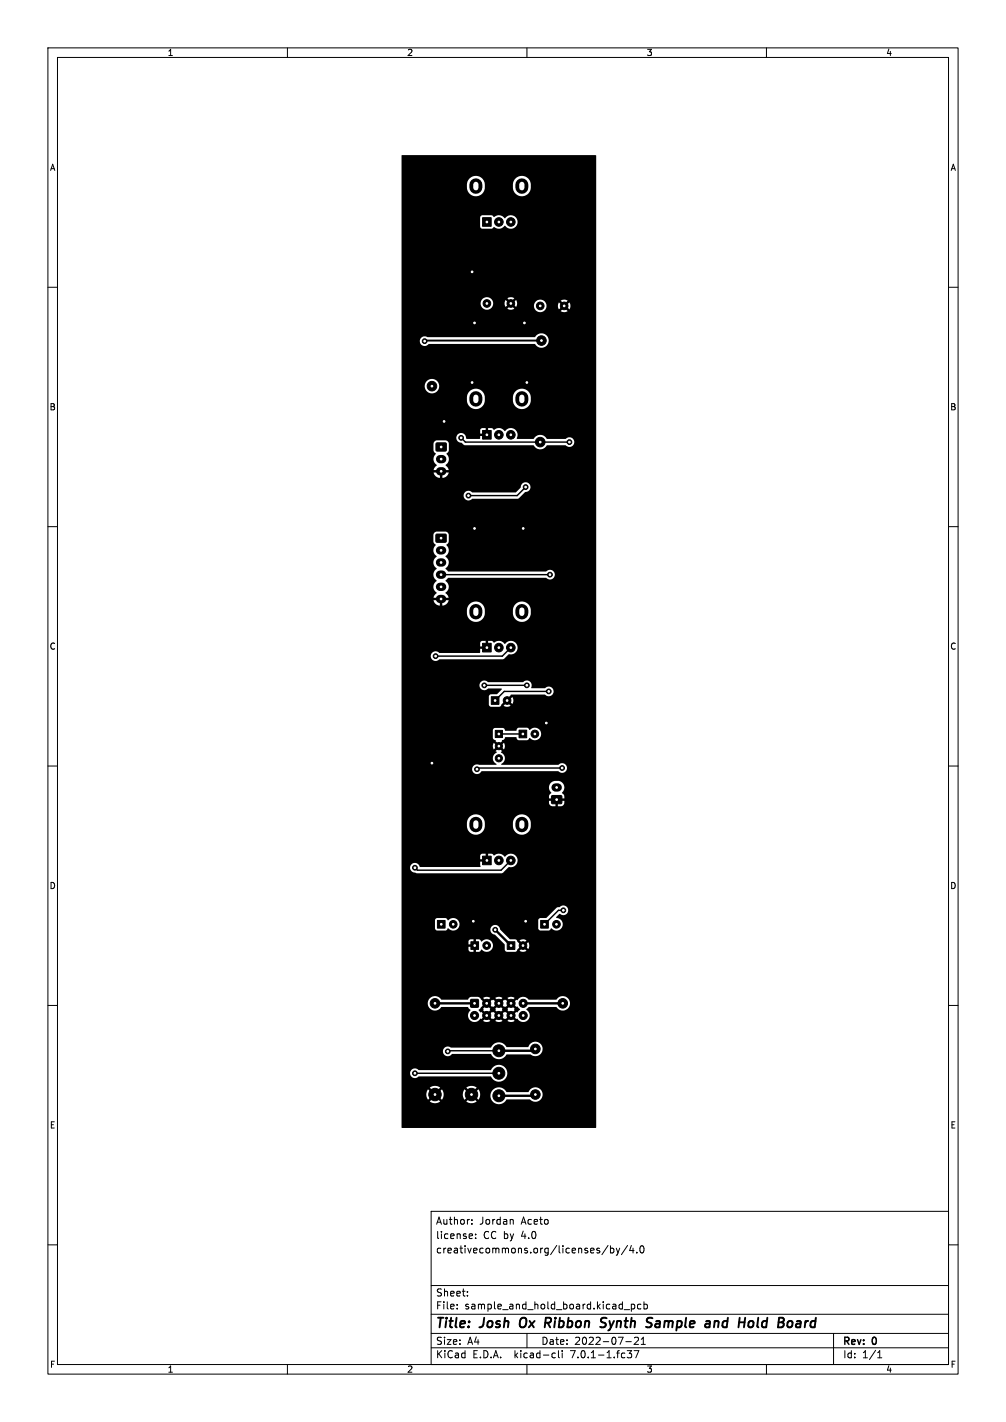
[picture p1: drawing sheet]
<svg xmlns="http://www.w3.org/2000/svg" width="210mm" height="297mm" viewBox="0 0 210 297" stroke-linecap="round" stroke-linejoin="round" font-family="sans-serif">
<defs><g id="words">
<g font-size="2.8">
<text x="91" y="277.8">Title:</text>
<text x="100.4" y="277.8">Josh</text>
<text x="109.2" y="277.8">Ox Ribbon</text>
<text x="127.3" y="277.8">Synth</text>
<text x="137.5" y="277.8">Sample</text>
<text x="150.4" y="277.8">and</text>
<text x="157.9" y="277.8">Hold</text>
<text x="166.7" y="277.8">Board</text>
</g>
<g font-size="2.1">
<text x="91" y="255.9">Author:</text>
<text x="100.1" y="255.9">Jordan</text>
<text x="108.8" y="255.9">Aceto</text>
<text x="91" y="261.9">creativecommons.org/licenses/by/4.0</text>
<text x="91" y="258.9">license:</text>
<text x="100.9" y="258.9">CC by</text>
<text x="108.8" y="258.9">4.0</text>
<text x="91" y="273.6">File:</text>
<text x="91" y="270.9">Sheet:</text>
<text x="97" y="273.6">sample_and_hold_board.kicad_pcb</text>
<text x="91" y="281">Size:</text>
<text x="97.6" y="281">A4</text>
<text x="113" y="281">Date:</text>
<text x="119.9" y="281">2022-07-21</text>
<text x="176" y="281.2">Rev:</text>
<text x="182.2" y="281.2">0</text>
<text x="91" y="283.8">KiCad</text>
<text x="98.7" y="283.8">E.D.A.</text>
<text x="107.4" y="283.8">kicad-cli</text>
<text x="119.2" y="283.8">7.0.1-1.fc37</text>
<text x="176" y="283.8">Id:</text>
<text x="180" y="283.8">1/1</text>
</g>
<g font-size="1.8">
<text x="35" y="11.8">1</text>
<text x="85" y="11.8">2</text>
<text x="135" y="11.8">3</text>
<text x="185" y="11.8">4</text>
<text x="10.4" y="35.8">A</text>
<text x="198.4" y="35.8">A</text>
<text x="10.3" y="85.8">B</text>
<text x="198.3" y="85.8">B</text>
<text x="10.3" y="135.8">C</text>
<text x="198.3" y="135.8">C</text>
<text x="10.3" y="185.8">D</text>
<text x="198.3" y="185.8">D</text>
<text x="10.4" y="235.8">E</text>
<text x="198.4" y="235.8">E</text>
<text x="10.4" y="285.8">F</text>
<text x="35" y="286.8">1</text>
<text x="85" y="286.8">2</text>
<text x="135" y="286.8">3</text>
<text x="185" y="286.8">4</text>
<text x="198.4" y="285.8">F</text>
</g>
</g></defs>
<g fill="none" stroke="#000" stroke-width=".21">
<path d="M10 10h190v277h-190zM12 12h186v273h-186zM60 10v2M110 10v2M160 10v2M10 60h2M198 60h2M10 110h2M198 110h2M10 160h2M198 160h2M10 210h2"/>
<path d="M198 210h2M10 260h2M90 253h108v32h-108zM98.5 255.6v.1M98.5 254.8v.1M98.6 257.8l.1 .3-.8 .1M99.3 258.6v.1M99.3 257.8v.1M106.9 254.7l.3 .2v.8M198 260h2M90 278.5h108M90 274.5h108"/>
<path d="M90 268.5h108M95.4 273.3v.1M95.4 272.5v.1M97.6 270.6v.1M97.6 269.8v.1M110 278.5v3M126.9 260.1l-1.3 2M127.4 260.2v1.5M127.4 260.8l.5-.1 .3 .3-.2 .6h-.6M128.6 260.7l.4 1M129 261.7l-.4 .5M129.4 260.7l-.4 1"/>
<path d="M130.3 273.5h1.1M131 260.1l-1.3 2M131.8 272.4v1.5M131.8 272.5l.4-.1 .3 .3-.1 .6h-.6M131.8 260.1l-.4 1.1h1M132.2 260.7v1M132.5 279.4h-.1M132.9 261.6v.1M133.2 279.4l.1 .2-.1 .3-.8 .9h.9M133.8 272.5l-.4-.1-.3 .3 .1 .6h.6M133.8 260.3l.1-.1a.8 .8 0 0 1 .6 .7 .8 .8 0 0 1-.6 .8 1 1 0 0 1-.1-1.4zM133.9 279.7l.4-.4v1.5"/>
<path d="M134.4 272.5l.5-.1 .3 .3-.2 .6h-.6M134.4 271.9v1.5M174 278.5v6.5M60 285v2M90 281.5h108M110 285v2M115.5 282.6l.4 .1M115.9 283.5l-.4 .1M116.6 282.1v1.3l.2 .2M117.4 282.1v.1M117.4 282.6v1M130.6 280.2h1.2"/>
<path d="M130.9 282.1h1l-.5 .6 .4 .1v.7l-.2 .1-.7-.1M132.4 282.1h1l-.7 1.5M133.9 280.8h.8M160 285v2M183.2 283.6h.9M183.2 282.5l.5-.4v1.5"/>
</g>
<path d="M113 71.1h-24.2l-.2 .2M108.6 275.9l-.1 .7 .2 .5M125.6 276.1l.7 .3 .2 .3-.3 .4-.7 .1M126.6 275.3a.85 .85 0 0 0-1 .1M135.9 275.2l.3 .1M149.2 275.9l-.2 1.3M149.8 275.9l-.6 .2M156.5 276h.7M157.1 277l-.6 .2M165.3 276l.2 .3-.2 .7" fill="none" stroke="#000" stroke-width=".4"/>
<path d="M99.3 38.6v.5M108.9 38.6v.5M99.3 83.1v.5M108.9 83.1v.5M99.3 127.5v.5M108.9 127.5v.5M99.3 172v.5M108.9 172v.5" fill="none" stroke="#000" stroke-width="2.7"/>
<g fill="#000" stroke="#000" stroke-width=".21">
<path d="M100.7 45.5h1.8v1.8h-1.8zM91.1 92.6h2v1.6h-2zM100.7 89.9h1.8v1.8h-1.8zM91.1 111.6h2v1.6h-2zM100.7 134.4h1.8v1.8h-1.8zM102.6 145.5h1.6v1.6h-1.6zM103.4 152.5h1.5v1.5h-1.5zM108.4 152.5h1.6v1.6h-1.6zM100.7 178.8h1.8v1.8h-1.8zM115.2 166.2h2v1.6h-2zM91.3 192.3h1.6v1.6h-1.6zM98.3 196.7h1.6v1.6h-1.6z"/>
<path d="M105.9 196.7h1.6v1.6h-1.6zM112.9 192.3h1.6v1.6h-1.6zM98.3 208.8h1.5v1.5h-1.5z"/>
<circle cx="98.6" cy="56.8" r=".5"/>
<circle cx="104.1" cy="46.4" r=".9"/>
<circle cx="106.6" cy="46.4" r=".9"/>
<circle cx="88.6" cy="71.3" r=".5"/>
<circle cx="98.6" cy="79.9" r=".5"/>
<circle cx="99.1" cy="67.4" r=".5"/>
<circle cx="101.6" cy="63.4" r=".8"/>
<circle cx="106.6" cy="63.4" r=".8"/>
<circle cx="109.5" cy="67.4" r=".5"/>
<circle cx="110" cy="79.9" r=".5"/>
<circle cx="112.8" cy="63.9" r=".8"/>
<circle cx="113" cy="71.1" r="1"/>
<circle cx="117.8" cy="63.9" r=".8"/>
<circle cx="90.2" cy="80.7" r="1"/>
<circle cx="92.7" cy="88" r=".5"/>
<circle cx="96.3" cy="91.5" r=".5"/>
<circle cx="104.1" cy="90.8" r=".9"/>
<circle cx="106.6" cy="90.8" r=".9"/>
<circle cx="112.8" cy="92.3" r="1"/>
<circle cx="118.9" cy="92.3" r=".5"/>
<circle cx="97.8" cy="103.5" r=".5"/>
<circle cx="99.1" cy="110.4" r=".5"/>
<circle cx="109.2" cy="110.4" r=".5"/>
<circle cx="109.7" cy="101.7" r=".5"/>
<circle cx="90.9" cy="137" r=".5"/>
<circle cx="104.1" cy="135.3" r=".9"/>
<circle cx="106.6" cy="135.3" r=".9"/>
<circle cx="114.8" cy="120" r=".5"/>
<circle cx="90.2" cy="159.4" r=".5"/>
<circle cx="101.1" cy="143.1" r=".5"/>
<circle cx="104.1" cy="158.4" r=".75"/>
<circle cx="104.1" cy="155.8" r=".75"/>
<circle cx="105.9" cy="146.3" r=".8"/>
<circle cx="110" cy="143.1" r=".5"/>
<circle cx="111.7" cy="153.3" r=".8"/>
<circle cx="114" cy="151" r=".5"/>
<circle cx="114.6" cy="144.4" r=".5"/>
<circle cx="99.6" cy="160.7" r=".5"/>
<circle cx="104.1" cy="179.7" r=".9"/>
<circle cx="106.6" cy="179.7" r=".9"/>
<circle cx="117.3" cy="160.4" r=".5"/>
<circle cx="86.6" cy="181.2" r=".5"/>
<circle cx="94.6" cy="193" r=".8"/>
<circle cx="98.8" cy="192.4" r=".5"/>
<circle cx="101.6" cy="197.5" r=".8"/>
<circle cx="103.4" cy="194.2" r=".5"/>
<circle cx="109.2" cy="197.5" r=".8"/>
<circle cx="109.7" cy="192.4" r=".5"/>
<circle cx="116.2" cy="193" r=".8"/>
<circle cx="117.6" cy="190.1" r=".5"/>
<circle cx="90.8" cy="209.6" r="1"/>
<circle cx="93.5" cy="219.6" r=".5"/>
<circle cx="99.1" cy="212.1" r=".85"/>
<circle cx="101.6" cy="212.1" r=".85"/>
<circle cx="101.6" cy="209.6" r=".85"/>
<circle cx="104.1" cy="209.6" r=".85"/>
<circle cx="104.1" cy="212.1" r=".85"/>
<circle cx="104.1" cy="219.5" r="1.25"/>
<circle cx="106.7" cy="212.1" r=".85"/>
<circle cx="106.7" cy="209.6" r=".85"/>
<circle cx="109.2" cy="212.1" r=".85"/>
<circle cx="109.2" cy="209.6" r=".85"/>
<circle cx="111.8" cy="219.1" r="1"/>
<circle cx="117.5" cy="209.6" r="1"/>
<circle cx="86.6" cy="224.2" r=".5"/>
<circle cx="90.8" cy="228.6" r="1.3"/>
<circle cx="98.4" cy="228.6" r="1.3"/>
<circle cx="104.1" cy="224.2" r="1.25"/>
<circle cx="104.1" cy="228.9" r="1.25"/>
<circle cx="111.8" cy="228.6" r="1"/>
</g>
<path d="M91.9 95.9h.4M91.9 98.4h.4M91.8 114.9h.5M91.8 117.5h.5M91.8 120h.5M91.8 122.6h.5M91.8 125.1h.5M116 164.5h.4" fill="none" stroke="#000" stroke-width="1.7"/>
<g fill="none" stroke="#000" stroke-width=".3">
<path d="M96.3 91.4l.9 .9h21.8M109.7 101.7l-1.8 1.8h-10.1M92.1 120h22.7M106.6 135.3l-1.7 1.7h-14M101.1 143.1h.1M101.1 143.1h8.9M104.1 153.3h5.1M114.6 144.4h-9.3l-1.9 1.9M106.6 179.7l-2 2h-17.5l-.5-.5M117.3 160.4h-17.5l-.2 .3M117.6 190.1h-1l-2.9 2.9M104.1 219.5h-10.5l-.1 .1"/>
<path d="M86.6 224.2h17.5"/>
</g>
<path d="M103.4 194.2l3.3 3.3M90.8 209.6h8.3M109.2 209.6h8.3M111.8 219.1l-.4 .4h-7.3M111.8 228.6l-.3 .3h-7.4" fill="none" stroke="#000" stroke-width=".5"/>
<path d="M83.8 32.5l40.5-.1 .2 .1v203l-.2 .1-40.5-.1v-5.4h5.9a1.8 1.8 0 0 0 2.2 0h5.4l.2 .1a1.8 1.8 0 0 0 2-.1l-1.1-1.1-1.1 1.1h-5.4l-1.1-1.1-1.1 1.1h-5.9v-1.5h5.2l.4 1.1 1-1.1h.8l1.1 1.1 .3-1.1h4l.4 1.1 1.1-1.1h.7l1.1 1.1 .3-.8h2.2a1.81 1.81 0 0 0 1.4 1.7 1.81 1.81 0 0 0 2-1h4.8a1.54 1.54 0 0 0 2.4-.2 1.54 1.54 0 0 0-.6-2.2 1.54 1.54 0 0 0-2.1 .9h-4.6a1.77 1.77 0 0 0-1.9-1 1.77 1.77 0 0 0-1.4 1.8h-2.2v-.8l-.3-.6-1.1 1.1h-.7l-1.1-1.1-.4 1.1h-4l-.3-1.1-1.1 1.1h-.8l-1-1.1-.4 1.1h-5.2v-1.4h5.9l1.1 1.1 1.1-1.1h5.4l1.1 1.1 1.1-1.1-.2-.2a1.8 1.8 0 0 0-2 .2h-5.4l-.2-.2a1.8 1.8 0 0 0-2 .2h-5.9v-3h1.8v.2a1.05 1.05 0 0 0 .8 .8 1.05 1.05 0 0 0 1-.4h15.1a1.79 1.79 0 0 0 2.7 .7 1.79 1.79 0 0 0-.1-2.9 1.79 1.79 0 0 0-2.7 .9h-15a1.02 1.02 0 0 0-1.1-.3 1.02 1.02 0 0 0-.7 1h-1.8v-4.6h8.7v.2a1.06 1.06 0 0 0 .8 .8 1.06 1.06 0 0 0 1.1-.5h8.1a1.85 1.85 0 0 0 1.6 1.1 1.85 1.85 0 0 0 1.7-1h5a1.51 1.51 0 0 0 2.2-.3 1.51 1.51 0 0 0-.6-2.2 1.51 1.51 0 0 0-2.1 .9l-4.6 .1a1.84 1.84 0 0 0-1.7-1 1.84 1.84 0 0 0-1.6 1.1h-8.4a1.01 1.01 0 0 0-1.5 .8h-8.7v-10h5.5v.2a1.56 1.56 0 0 0 1.3 1.3 1.56 1.56 0 0 0 1.6-.8h5.4l.6 .6a1.39 1.39 0 0 0-.3 2 1.39 1.39 0 0 0 1.9 .3h1.1a1.36 1.36 0 0 0 1.5 0h1a1.36 1.36 0 0 0 1.5 0h1a1.36 1.36 0 0 0 1.5 0l-.7-.7-.8 .7h-1l-.8-.7-.7 .7h-1l-.8-.7-.8 .7h-1l.5-.4 .2 .1 .7-.8h.8l.7 .8 .2-.2 .1 .2 .8-.8h.7l.8 .8 .1-.2 .2 .2 .7-.8h.7l.8 .8 .2-.1a1.39 1.39 0 0 0 2.2 .2 1.39 1.39 0 0 0-.3-2.2l.5-.5h5.8a1.53 1.53 0 0 0 2.3 .3 1.53 1.53 0 0 0-.1-2.3 1.53 1.53 0 0 0-2.3 .5h-5.7a1.43 1.43 0 0 0-2.5 .1l-.1-.1-.8 .8 .8 .7 .2-.1 .6 .7-.6 .5-.2-.1-.8 .8h-.7l-.7-.8-.2 .2-.1-.2-.8 .8h-.7l-.8-.8-.1 .2-.2-.2-.7 .8h-.8l-.7-.8-.2 .1-.4-.4h.9l.8 .7 .8-.7-.2-.2 .2-.1h1l.1 .1-.1 .2 .7 .7 .8-.7h1l.8 .7 .7-.7-.1-.2 .1-.1-.7-.8-.8 .8 .1 .1-.1 .2h-1l-.1-.2 .1-.1-.8-.8-.7 .8h-1l-.8-.8-.8 .8 .2 .1-.2 .2h-.9l1.3-1.4h.8l.7 .7 .2-.1 .1 .1 .8-.7h.7l.8 .7 .1-.1 .2 .1 .7-.7-.7-.8-.2 .1-.1-.1-.8 .8h-.7l-.8-.8-.1 .1-.2-.1-.7 .8h-.8l-1-1.2h.6l.8 .8 .8-.8h1l.7 .8 .8-.8h1l.8 .8 .7-.8a1.36 1.36 0 0 0-1.5 0h-1a1.36 1.36 0 0 0-1.5 0h-1.1a1.36 1.36 0 0 0-1.5 0h-.6l-.5-.2h-1.3l-.4 .2-.4 .4h-5.4a1.55 1.55 0 0 0-1.7-.7 1.55 1.55 0 0 0-1.2 1.5h-5.5v-11.9h14v.8l.5 .3h1.7l.5-.5a1.35 1.35 0 0 0 2 .2 1.35 1.35 0 0 0 0-2 1.35 1.35 0 0 0-2 .2l-.4-.5h-.7v2.6h-.6v-1.1h-15v-.5h15v-1l-.9 .1-.1 .9h-14v-3.3h7l.4 .5h1.8l.6-.5a1.37 1.37 0 0 0 1.7 .3h7.1v.2a1.13 1.13 0 0 0 .9 .8l2.1 2.1v1.1l.2 .3 1.9 .1 .4-.2h.6a1.28 1.28 0 0 0 1.4 0l-.7-.7-.7 .7h-.6l.1-.3 .8-.8h.7l.8 .7 .2-.7-.2-.7-.8 .7h-.7l-.8-.8-.1-.3h.6l.7 .7 .7-.7a1.29 1.29 0 0 0-1.4 0h-.6l-.3-.2h-1.2l-2-2-.1-.3h8.1l.4 .5h1.7l.6-.5a1.35 1.35 0 0 0 2.3-.4 1.35 1.35 0 0 0-1.3-1.8l.7-.8a1.04 1.04 0 0 0 1.5 0 1.04 1.04 0 0 0 0-1.5 1.04 1.04 0 0 0-1.5 .1l-.6 .1-2.2 2.1h-1.2l-.3 .2-.1 .3v1.7l-8.1-.1a1.01 1.01 0 0 0-1.1-.6 1.01 1.01 0 0 0-.8 1h-7.1a1.34 1.34 0 0 0 .3-2 1.34 1.34 0 0 0-2.1 0l-.5-.5-1.9 .1-.3 .3v1.8h-7v-12.7h1.8a1.36 1.36 0 0 0 1.2 1.1l17.9 .1 1.5-1.3a1.5 1.5 0 0 0 1.8-1.6 1.45 1.45 0 0 0-1.1-1.2 1.45 1.45 0 0 0-1.5 .6 1.65 1.65 0 0 0-2.4-.2l-.4-.4h-.7v1.6l-1.7 .1 .1 1-.1 .1h-12.5a1.04 1.04 0 0 0-1.1-.9 1.04 1.04 0 0 0-1 1h-1.8v-1.7h17.6v-1.2l-1 .2-.2 1h-16.4v-7h13.7a1.87 1.87 0 0 0 1.8 1.8 1.87 1.87 0 0 0 1.9-1.8h5.9v.2a1.87 1.87 0 0 0 1.9 1.6 1.87 1.87 0 0 0 1.8-1.7 2.11 2.11 0 0 0-.8-2.2 1.87 1.87 0 0 0-2.9 1.4v.7h-5.9a1.94 1.94 0 0 0-1.9-2.4 1.94 1.94 0 0 0-1.8 2.4h-13.7v-5.2h30.8l.2 .8 .5 .3h.7v-1.1h.5v1.1h.6a.85 .85 0 0 0 .7-1.1h-34v-2.9h30.8l.1 .7 .4 .5-.4 .5-.1 .7h3.2l-.1-.7-.4-.4a1.48 1.48 0 0 0 .5-1.6 1.48 1.48 0 0 0-1.3-1 1.51 1.51 0 0 0-1.9 1.3h-30.8v-3.7h14.8v.2a1.06 1.06 0 0 0 .9 .8 1.06 1.06 0 0 0 1.1-.6h16a1.03 1.03 0 0 0 1.5 0 1.03 1.03 0 0 0-.1-1.5 1.03 1.03 0 0 0-1.5 .2h-11.8l-.1-.2a1.38 1.38 0 0 0 .8-1.3 1.38 1.38 0 0 0-.8-1.2l.2-.2-.7-.7-.7 .7 .3 .2a1.38 1.38 0 0 0-.8 1.2 1.38 1.38 0 0 0 .8 1.3l-.2 .2h-3.5a1.03 1.03 0 0 0-1.4 .9h-14.8v-4.9h19.1l.2 .7 .7-.7h.7l.7 .7a1.24 1.24 0 0 0 0-1.4l-.7 .7h-.7l-.7-.7-.2 .7h-19.1v-1.7h19.1l1.2 1.4 .7-.7v-.2l.5-.2 .2-.4h2.2l.3 .5 .3 .1h1.8l.4-.5a1.35 1.35 0 0 0 2 .2 1.35 1.35 0 0 0 0-2 1.35 1.35 0 0 0-2 .2l-.4-.5h-1.8l-.3 .1-.3 .5h-2.2l-.5-.6h-1.7l-.4 .4v1.7h-19.1v-11h16.3a1.05 1.05 0 0 0 .7 1 1.05 1.05 0 0 0 1.1-.3l2.9 .1-1.1 1.1h-1.2l-.4 .3v1.9l.2 .4h1.9l.4-.2h.5l.8 .2 .7-.2-.7-.7-.8 .7h-.5l.1-.3 .8-.8h.7l.7 .7a1.29 1.29 0 0 0 0-1.4l-.7 .7h-.7l1.2-1.2h7.1a1.03 1.03 0 0 0 1.5 0 1.03 1.03 0 0 0-.1-1.5 1.03 1.03 0 0 0-1.5 .2h-2.7l-.1-.2a1.04 1.04 0 0 0-.4-1.3 1.04 1.04 0 0 0-1.3 .2l-7.4-.1a1.01 1.01 0 0 0-1.1-.2 1.01 1.01 0 0 0-.6 .9h-16.3v-6.1h6.1v.2a1.05 1.05 0 0 0 .8 .8 1.05 1.05 0 0 0 1.1-.3h13.2l1.2-1a1.5 1.5 0 0 0 1.8-1.7 1.45 1.45 0 0 0-1.1-1.1 1.45 1.45 0 0 0-1.5 .6 1.65 1.65 0 0 0-2.4-.3l-.4-.3h-.7v1.6h-1.7v.7l-.1 .2-8.4-.1a1.01 1.01 0 0 0-1.1-.2 1.01 1.01 0 0 0-.7 .9h-6.1v-2h17.6v-1.1l-1 .1-.2 1h-16.4v-6.9h13.7a1.87 1.87 0 0 0 1.8 1.8 1.87 1.87 0 0 0 1.9-1.8h5.9v.2a1.87 1.87 0 0 0 1.9 1.6 1.87 1.87 0 0 0 1.8-1.7 2.11 2.11 0 0 0-.8-2.2 1.87 1.87 0 0 0-2.9 1.4v.7h-5.9a1.94 1.94 0 0 0-1.9-2.5 1.94 1.94 0 0 0-1.8 2.5h-13.7v-2.7h6.7v.1a1.37 1.37 0 0 0 1.3 1v-1.1h.5l.1 1.1a1.37 1.37 0 0 0 1.3-1.1h-9.9v-2.9h6.7l.1 .7 .6 .6-.5 .6-.2 .5h3.2l-.7-1.1a1.53 1.53 0 0 0 0-2.6l.6-.5h20.4a1.03 1.03 0 0 0 1.5 0 1.03 1.03 0 0 0 0-1.5 1.03 1.03 0 0 0-1.5 .2h-20.4l-.6-.7a1.53 1.53 0 0 0 0-2.5 1.55 1.55 0 0 0 .2-2.4l.5-.6v-1.5l-.2-.4-.4-.3h-1.9l-.4 .2-.3 .5v1.5l.5 .6a1.61 1.61 0 0 0 .2 2.5 1.54 1.54 0 0 0 0 2.5 1.54 1.54 0 0 0 0 2.6l-.5 .4-.2 .7h-6.7v-19h13a1.05 1.05 0 0 0 .7 1 1.05 1.05 0 0 0 1.1-.3h9.5l.3-.2 1.2-1.2a1.04 1.04 0 0 0 1.1-1 1.04 1.04 0 0 0-1-1.1 1.04 1.04 0 0 0-1 1.2l-1.1 1-9.1-.1a1.01 1.01 0 0 0-1.1-.2 1.01 1.01 0 0 0-.6 .9h-13v-4.8h6.7v.1a1.37 1.37 0 0 0 1.3 1v-1.1h.5l.1 1.1a1.37 1.37 0 0 0 1.3-1.1h-9.9v-2.9h6.7l.1 .7 .6 .7-.5 .5-.2 .5h3.2l-.7-1.1a1.53 1.53 0 0 0 .2-2.4l.5-.6v-1.4a.75 .75 0 0 0-.7-.7h-1.9l-.4 .3-.2 .4v1.4l.5 .7-.5 1h-6.7v-4.4h11.5v.2a1.13 1.13 0 0 0 1.1 .9l.7 .5h14.2a1.64 1.64 0 0 0 2.9 0h3.9a1.03 1.03 0 0 0 1.5 0 1.03 1.03 0 0 0-.1-1.5 1.03 1.03 0 0 0-1.5 .2h-3.8a1.59 1.59 0 0 0-2.9 0h-3.4a1.67 1.67 0 0 0-.8-2.2 1.87 1.87 0 0 0-1.8 .5 1.5 1.5 0 0 0-2.2-.2l-.5-.4h-.7v1.6l-1.7 .1-.1 .6h-2.7l-.3-.8-.4-.3h4.7v-1.2l-1 .2-.2 1-3.5-.1a1.01 1.01 0 0 0-1.4 .9h-11.5v-7.8h13.7v.2a1.87 1.87 0 0 0 1.9 1.6 1.87 1.87 0 0 0 1.8-1.8h5.9v.2a1.87 1.87 0 0 0 1.9 1.6 1.87 1.87 0 0 0 1.8-1.7 2.11 2.11 0 0 0-.8-2.2 1.93 1.93 0 0 0-2.2 0 1.93 1.93 0 0 0-.7 2.1h-5.9v-.6a1.87 1.87 0 0 0-1.8-1.8 1.87 1.87 0 0 0-1.9 1.7v.7h-13.7v-2.9h4.9a1.51 1.51 0 0 0 2.2 1.3 1.51 1.51 0 0 0 .2-2.6 1.51 1.51 0 0 0-2.4 1v.3h-4.9v-9.4h3.8a1.05 1.05 0 0 0 .8 .9 1.05 1.05 0 0 0 1.1-.4l22.2 .1a1.53 1.53 0 0 0 2.3 .3 1.53 1.53 0 0 0-.1-2.3 1.53 1.53 0 0 0-2.3 .5h-22.4a1.01 1.01 0 0 0-1.6 .9h-3.8v-7.9h16.5a1.31 1.31 0 0 0 2.1 1.1h3.5l.7 .2 .8-.2-.8-.8-.7 .8h-3.5l.4-.5 .2-.6h2.3l.3 .7 .7-.7h.7l.7 .7 .1-.2h3.7v.2a1.31 1.31 0 0 0 2 .9h3.5l.8 .2 .7-.2-.7-.7-.8 .7h-3.5l.4-.5 .2-.6h2.4l.2 .7 .7-.7h.7l.8 .7a1.29 1.29 0 0 0 0-1.4l-.8 .7h-.7l-.7-.7-.2 .7h-2.4l-.2-.7-.4-.4h3.5l.8 .7 .7-.7a1.29 1.29 0 0 0-1.5 0h-3.6a1.31 1.31 0 0 0-1.9 1.1h-3.7l.1-.7-.2-.5-.7 .7h-.7l-.7-.7-.3 .7h-2.3l-.2-.7-.4-.4h3.5l.7 .7 .8-.7-.5-.2-1 .2h-3.5a1.31 1.31 0 0 0-2.1 1.1h-16.5v-16.1h16.4l.2 .3 .3 .2h1.9l.4-.4a1.76 1.76 0 0 0 2.4-.3 1.43 1.43 0 0 0 2.2 .3 1.43 1.43 0 0 0-.1-2.2 1.43 1.43 0 0 0-2.1 .4 1.65 1.65 0 0 0-2.4-.3l-.4-.3h-2.1l-.3 .4v1.9h-16.4v-8.1h13.7v.2a1.87 1.87 0 0 0 1.9 1.6 1.87 1.87 0 0 0 1.8-1.8h5.9v.2a1.87 1.87 0 0 0 1.9 1.6 1.87 1.87 0 0 0 1.8-1.7 2.11 2.11 0 0 0-.8-2.2 1.87 1.87 0 0 0-2.9 1.4v.7h-5.9a1.94 1.94 0 0 0-1.9-2.5 1.94 1.94 0 0 0-1.8 2.5h-13.7z" fill="#000"/>
<g fill="#fff" stroke="#fff" stroke-width=".21">
<circle cx="109.7" cy="101.7" r=".18"/>
<circle cx="97.8" cy="103.5" r=".18"/>
<circle cx="114.6" cy="144.4" r=".18"/>
<circle cx="109.7" cy="192.4" r=".18"/>
<circle cx="92.7" cy="88" r=".18"/>
<circle cx="98.6" cy="79.9" r=".18"/>
<circle cx="114" cy="151" r=".18"/>
<circle cx="109.5" cy="67.4" r=".18"/>
<circle cx="99.1" cy="67.4" r=".18"/>
<circle cx="99.1" cy="110.4" r=".18"/>
<circle cx="98.8" cy="192.4" r=".18"/>
<circle cx="98.6" cy="56.8" r=".18"/>
<circle cx="90.2" cy="159.4" r=".18"/>
<circle cx="109.2" cy="110.4" r=".18"/>
<circle cx="110" cy="79.9" r=".18"/>
<circle cx="117.6" cy="190.1" r=".18"/>
<circle cx="117.3" cy="160.4" r=".18"/>
<circle cx="99.6" cy="160.7" r=".18"/>
<circle cx="93.5" cy="219.6" r=".18"/>
<circle cx="101.1" cy="143.1" r=".17"/>
<circle cx="103.4" cy="194.2" r=".18"/>
<circle cx="110" cy="143.1" r=".18"/>
<circle cx="88.6" cy="71.3" r=".18"/>
<circle cx="86.6" cy="181.2" r=".18"/>
<circle cx="86.6" cy="224.2" r=".18"/>
<circle cx="114.8" cy="120" r=".18"/>
<circle cx="90.9" cy="137" r=".18"/>
<circle cx="118.9" cy="92.3" r=".18"/>
<circle cx="96.3" cy="91.4" r=".18"/>
<circle cx="101.6" cy="179.7" r=".17"/>
<circle cx="104.1" cy="179.7" r=".18"/>
<circle cx="106.6" cy="179.7" r=".17"/>
<circle cx="104.1" cy="228.9" r=".17"/>
<circle cx="104.1" cy="224.2" r=".18"/>
<circle cx="104.1" cy="219.5" r=".18"/>
<circle cx="101.6" cy="90.8" r=".17"/>
<circle cx="104.1" cy="90.8" r=".18"/>
<circle cx="106.6" cy="90.8" r=".17"/>
<circle cx="101.6" cy="135.3" r=".17"/>
<circle cx="104.1" cy="135.3" r=".18"/>
<circle cx="106.6" cy="135.3" r=".17"/>
<circle cx="101.6" cy="46.4" r=".17"/>
<circle cx="104.1" cy="46.4" r=".18"/>
<circle cx="106.6" cy="46.4" r=".17"/>
<circle cx="113.7" cy="193" r=".18"/>
<circle cx="116.2" cy="193" r=".17"/>
<circle cx="101.6" cy="63.4" r=".17"/>
<circle cx="106.6" cy="63.4" r=".17"/>
<circle cx="103.4" cy="146.3" r=".18"/>
<circle cx="105.9" cy="146.3" r=".18"/>
<circle cx="99.1" cy="197.5" r=".17"/>
<circle cx="101.6" cy="197.5" r=".18"/>
<circle cx="117.5" cy="209.6" r=".18"/>
<circle cx="109.2" cy="153.3" r=".18"/>
<circle cx="111.7" cy="153.3" r=".18"/>
<circle cx="116.2" cy="167" r=".18"/>
<circle cx="116.2" cy="164.5" r=".18"/>
<circle cx="90.8" cy="228.6" r=".18"/>
<circle cx="98.4" cy="228.6" r=".18"/>
<circle cx="92.1" cy="112.4" r=".18"/>
<circle cx="92.1" cy="114.9" r=".18"/>
<circle cx="92.1" cy="117.5" r=".18"/>
<circle cx="92.1" cy="120" r=".18"/>
<circle cx="92.1" cy="122.6" r=".18"/>
<circle cx="92.1" cy="125.1" r=".18"/>
<circle cx="92.1" cy="93.4" r=".18"/>
<circle cx="92.1" cy="95.9" r=".18"/>
<circle cx="92.1" cy="98.4" r=".18"/>
<circle cx="112.8" cy="92.3" r=".18"/>
<circle cx="106.7" cy="197.5" r=".18"/>
<circle cx="109.2" cy="197.5" r=".17"/>
<circle cx="90.2" cy="80.7" r=".18"/>
<circle cx="111.8" cy="219.1" r=".18"/>
<circle cx="90.8" cy="209.6" r=".18"/>
<circle cx="92.1" cy="193" r=".17"/>
<circle cx="94.6" cy="193" r=".18"/>
<circle cx="111.8" cy="228.6" r=".18"/>
<circle cx="99.1" cy="209.6" r=".18"/>
<circle cx="99.1" cy="212.1" r=".18"/>
<circle cx="101.6" cy="209.6" r=".18"/>
<circle cx="101.6" cy="212.1" r=".18"/>
<circle cx="104.1" cy="209.6" r=".18"/>
<circle cx="104.1" cy="212.1" r=".18"/>
<circle cx="106.7" cy="209.6" r=".18"/>
<circle cx="106.7" cy="212.1" r=".18"/>
<circle cx="109.2" cy="209.6" r=".18"/>
<circle cx="109.2" cy="212.1" r=".18"/>
<circle cx="112.8" cy="63.9" r=".18"/>
<circle cx="117.8" cy="63.9" r=".18"/>
<circle cx="104.1" cy="153.3" r=".18"/>
<circle cx="104.1" cy="155.8" r=".18"/>
<circle cx="104.1" cy="158.4" r=".18"/>
<circle cx="113" cy="71.1" r=".18"/>
</g>
<path d="M99.3 38.5v.7M108.9 38.5v.7M99.3 83v.7M108.9 83v.7M99.3 127.4v.7M108.9 127.4v.7M99.3 171.9v.7M108.9 171.9v.7" fill="none" stroke="#fff" stroke-width="1.1"/>
<use href="#words"/>
</svg>
